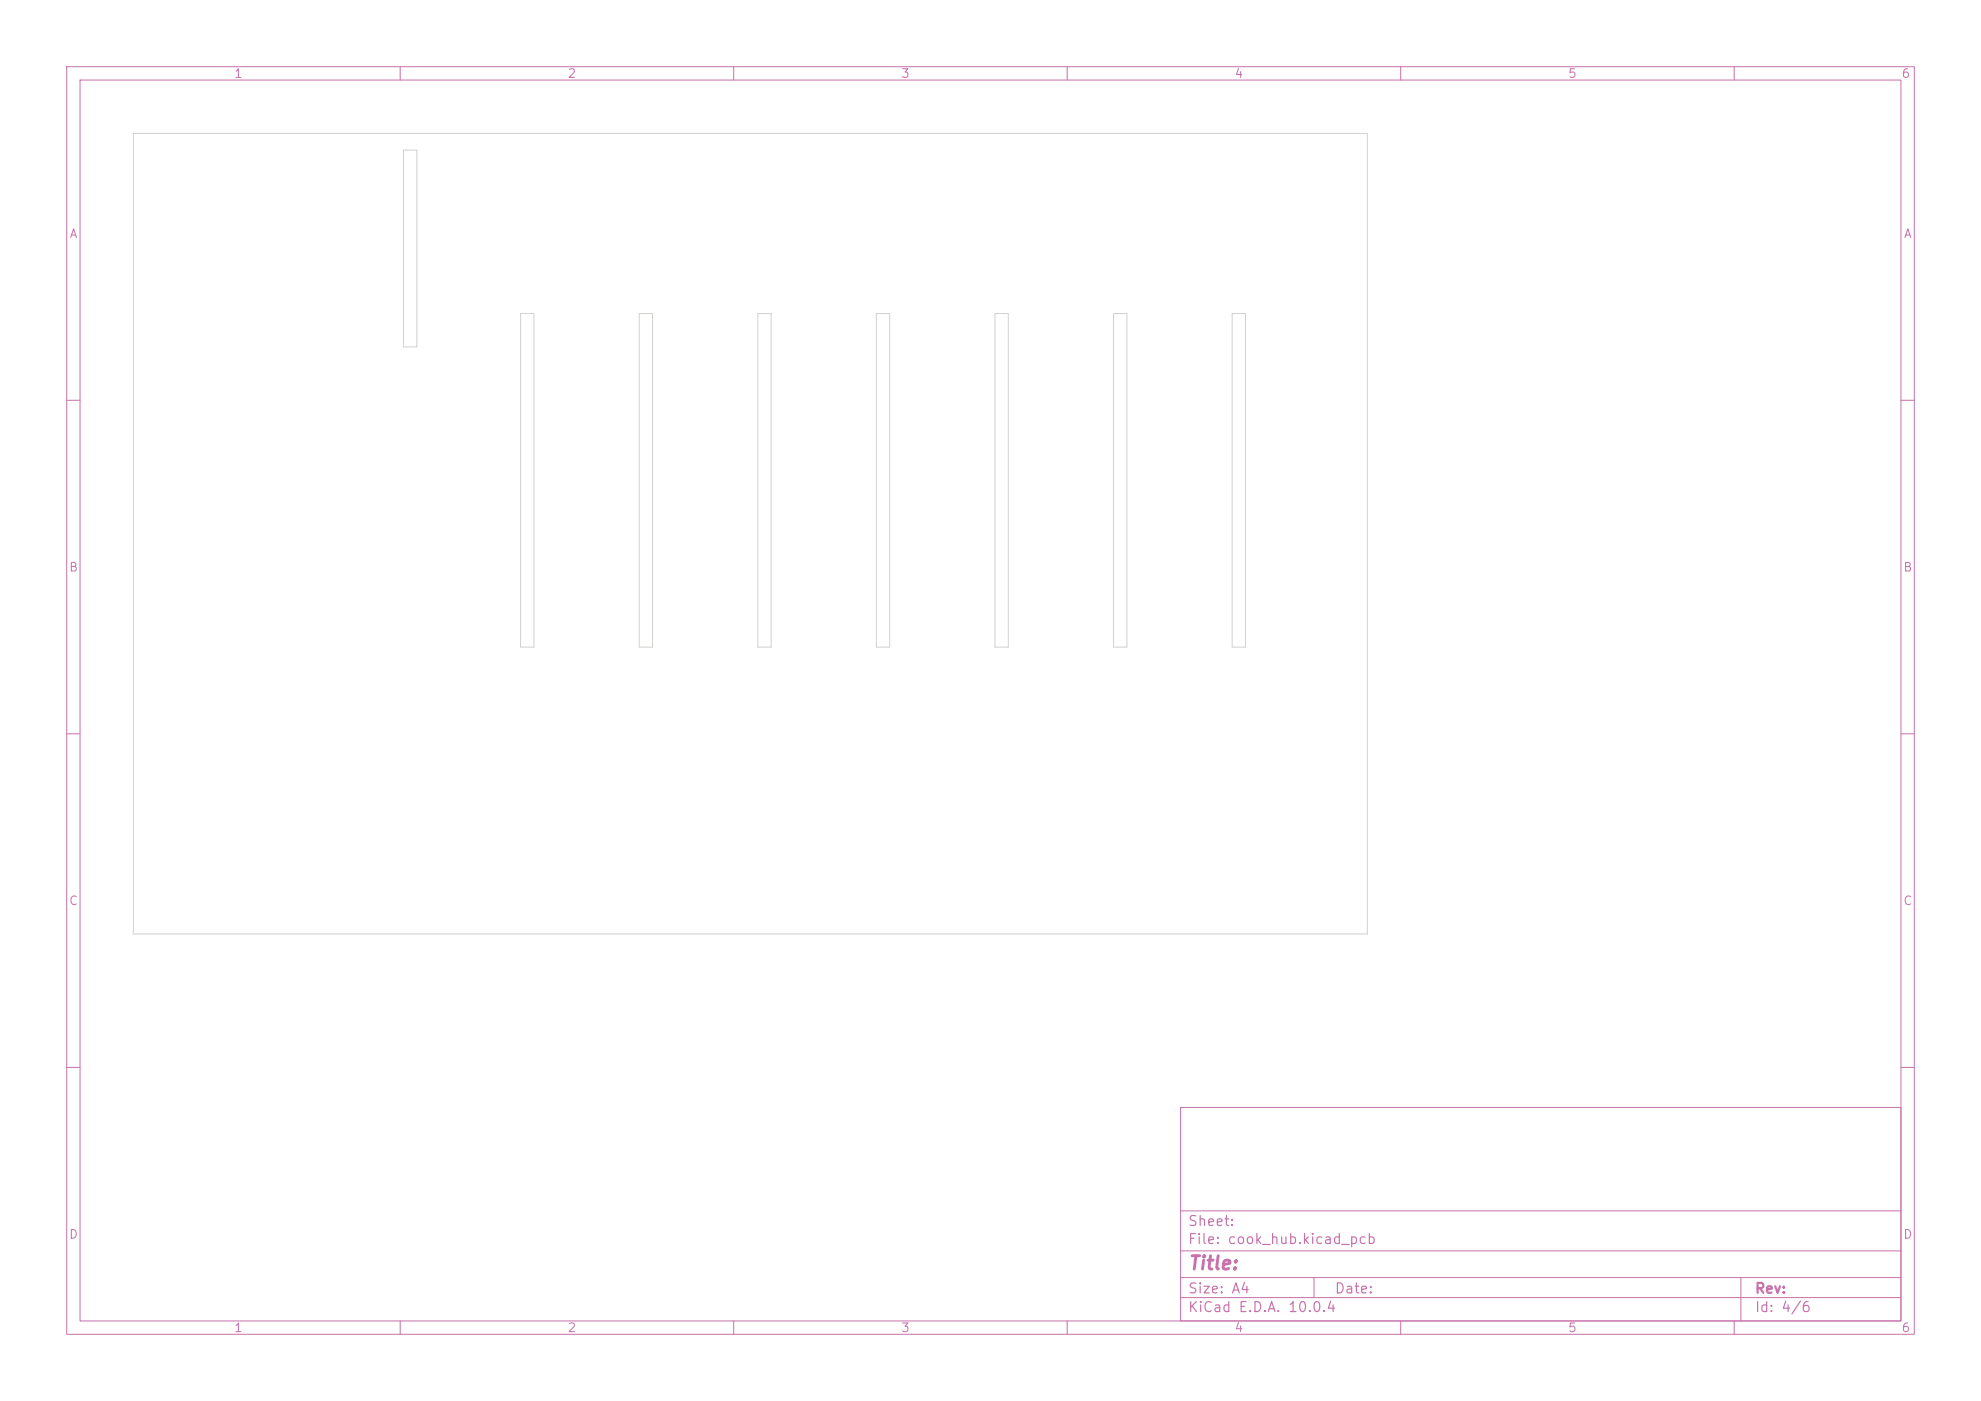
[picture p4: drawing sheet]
<svg xmlns="http://www.w3.org/2000/svg" width="297mm" height="210mm" viewBox="0 0 297 210" stroke-linecap="round" stroke-linejoin="round" font-family="sans-serif">
<defs><g id="words">
<text font-size="2" fill="#c872ab" x="178" y="190.8">Title:</text>
<g font-size="1.5" fill="#c872ab">
<text x="178" y="184.2">Sheet:</text>
<text x="178" y="186.9">File: cook_hub.kicad_pcb</text>
<text x="178" y="197.1">KiCad E.D.A. 10.0.4</text>
<text x="178" y="194.3">Size: A4</text>
<text x="200" y="194.3">Date:</text>
<text x="263" y="194.3">Rev:</text>
<text x="263" y="197.1">Id: 4/6</text>
</g>
<g font-size="1.3" fill="#c872ab">
<text x="35" y="12">1</text>
<text x="85" y="12">2</text>
<text x="135" y="12">3</text>
<text x="185" y="12">4</text>
<text x="235" y="12">5</text>
<text x="285" y="12">6</text>
<text x="10.3" y="36">A</text>
<text x="285.4" y="36">A</text>
<text x="10.3" y="86">B</text>
<text x="285.3" y="86">B</text>
<text x="10.3" y="136">C</text>
<text x="285.3" y="136">C</text>
<text x="10.3" y="186">D</text>
<text x="285.3" y="186">D</text>
<text x="35" y="200">1</text>
<text x="85" y="200">2</text>
<text x="135" y="200">3</text>
<text x="185" y="200">4</text>
<text x="235" y="200">5</text>
<text x="285" y="200">6</text>
</g>
</g></defs>
<g fill="none" stroke="#c872ab" stroke-width=".15">
<path d="M10 10h277v190h-277zM12 12h273v186h-273zM60 10v2M110 10v2M160 10v2M210 10v2M260 10v2M10 60h2M285 60h2M10 110h2M285 110h2M10 160h2"/>
<path d="M177 166h108v32h-108zM285 160h2M60 198v2M110 198v2M160 198v2M177 194.5h108M177 191.5h108M177 187.5h108M177 181.5h108M197 191.5v3M210 198v2M260 198v2"/>
<path d="M261 191.5v6.5"/>
</g>
<path d="M20 20h185v120h-185zM60.5 22.5h2v29.5h-2zM78 47h2v50h-2zM95.8 47h2v50h-2zM113.6 47h2v50h-2zM131.4 47h2v50h-2zM149.2 47h2v50h-2zM166.9 47h2.1v50h-2.1zM184.7 47h2v50h-2z" fill="none" stroke="#d0d2cd" stroke-width=".15"/>
<use href="#words"/>
</svg>
